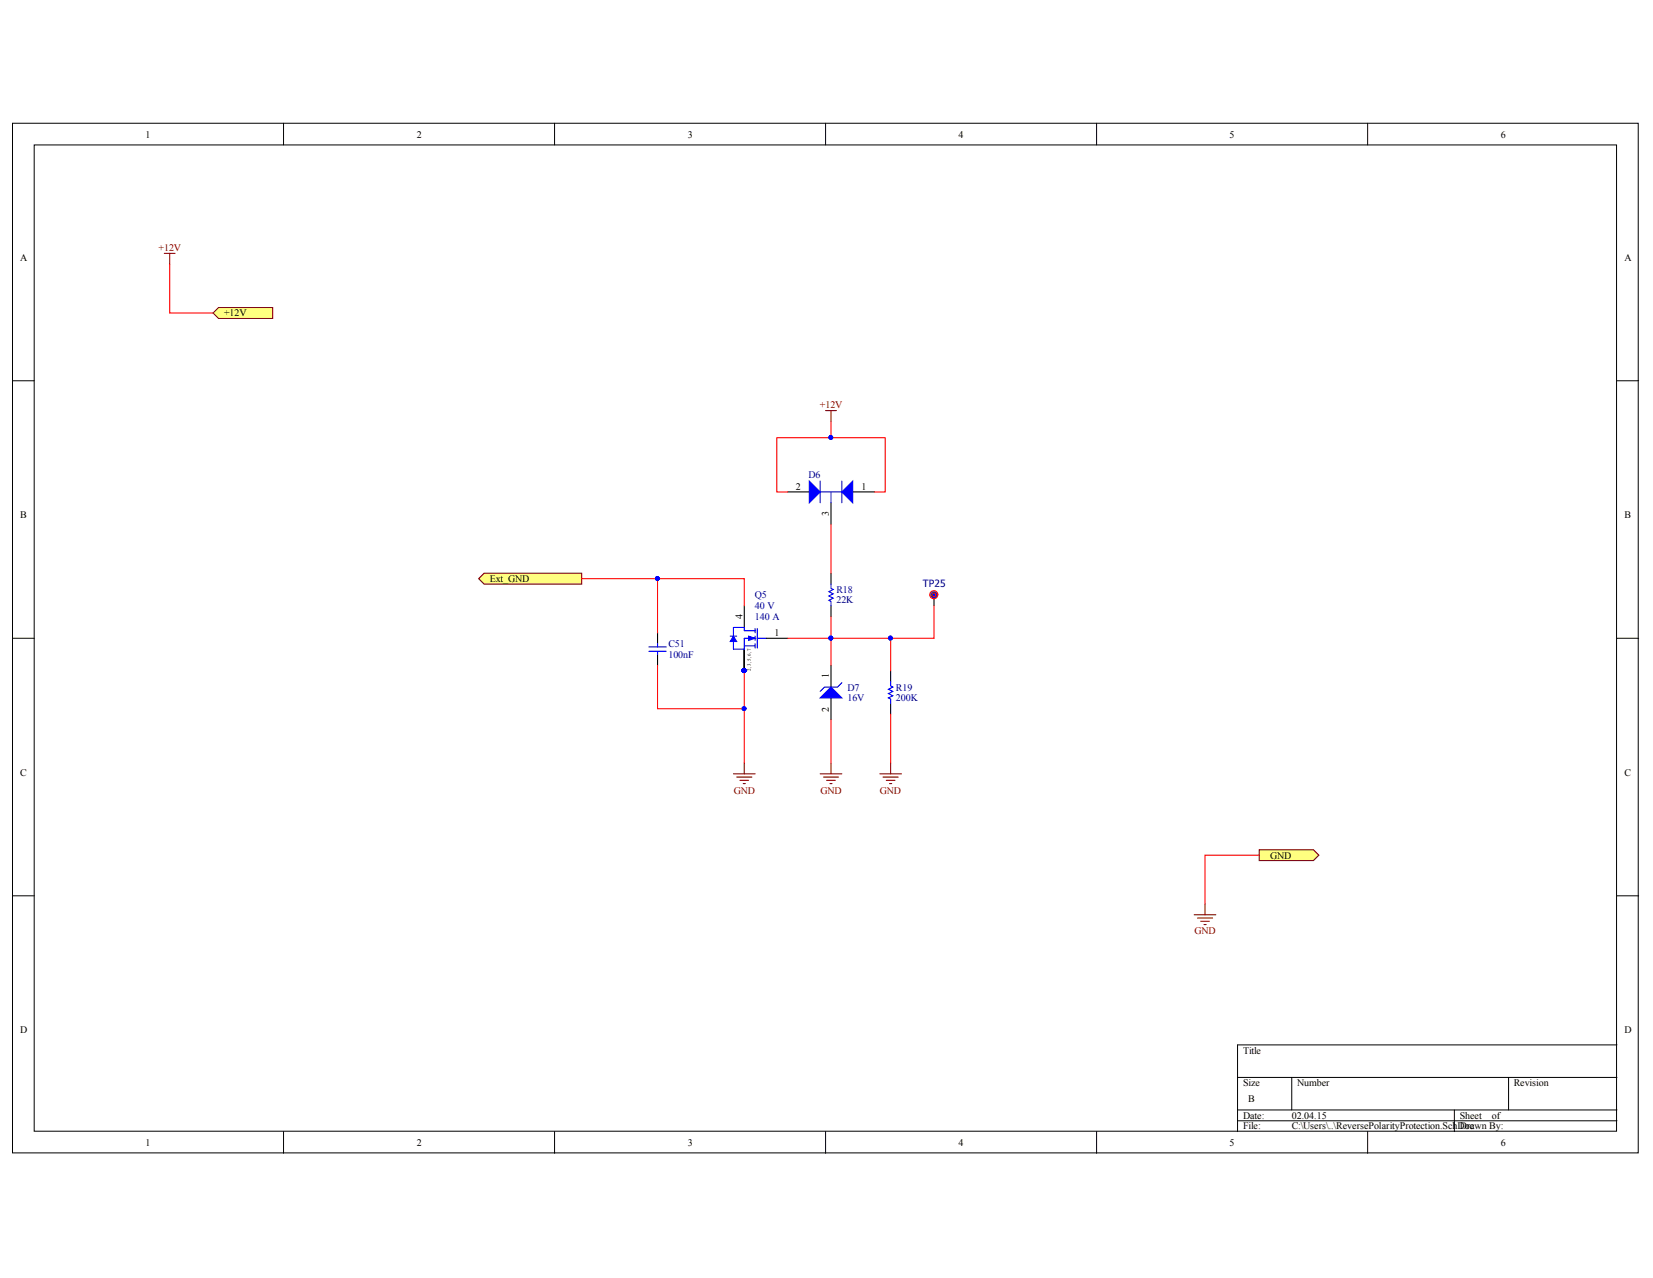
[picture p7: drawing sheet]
<svg xmlns="http://www.w3.org/2000/svg" width="279mm" height="216mm" viewBox="0 0 279 216" stroke-linecap="round" stroke-linejoin="round" font-family="sans-serif">
<defs><g id="words">
<g font-size="1.7">
<text x="24.6" y="23.2">1</text>
<text x="70.4" y="23.2">2</text>
<text x="116.3" y="23.2">3</text>
<text x="162" y="23.2">4</text>
<text x="207.8" y="23.2">5</text>
<text x="253.7" y="23.2">6</text>
<text x="3.4" y="44">A</text>
<text x="274.6" y="44">A</text>
<text x="37.9" y="53.4">+12V</text>
<text x="134.5" y="82.8">2</text>
<text x="145.6" y="82.8">1</text>
<text x="3.4" y="87.6">B</text>
<text x="140.1" y="87.2" transform="rotate(-90 140.1 87.2)">3</text>
<text x="274.6" y="87.6">B</text>
<text x="82.8" y="98.3">Ext_GND</text>
<text x="125.5" y="104.6" transform="rotate(-90 125.5 104.6)">4</text>
<text x="130.9" y="107.4">1</text>
<text x="140.1" y="114.6" transform="rotate(-90 140.1 114.6)">1</text>
<text x="140.1" y="120.2" transform="rotate(-90 140.1 120.2)">2</text>
<text x="3.4" y="131">C</text>
<text x="274.6" y="131">C</text>
<text x="214.7" y="145.1">GND</text>
<text x="3.4" y="174.6">D</text>
<text x="210.1" y="178">Title</text>
<text x="274.6" y="174.6">D</text>
<text x="210.1" y="183.5">Size</text>
<text x="219.3" y="183.5">Number</text>
<text x="255.9" y="183.5">Revision</text>
<text x="210.1" y="189">Date:</text>
<text x="210.1" y="190.8">File:</text>
<text x="211" y="186.2">B</text>
<text x="218.3" y="189">02.04.15</text>
<text x="218.3" y="190.8">C:\Users\..\ReversePolarityProtection.SchDoc</text>
<text x="246.7" y="189">Sheet</text>
<text x="246.7" y="190.8">Drawn By:</text>
<text x="252.2" y="189">of</text>
<text x="24.6" y="193.6">1</text>
<text x="70.4" y="193.6">2</text>
<text x="116.3" y="193.6">3</text>
<text x="162" y="193.6">4</text>
<text x="207.8" y="193.6">5</text>
<text x="253.7" y="193.6">6</text>
</g>
<g font-size="1.7" fill="#800000">
<text x="26.8" y="42.4">+12V</text>
<text x="138.6" y="69">+12V</text>
<text x="124" y="134.1">GND</text>
<text x="138.7" y="134.1">GND</text>
<text x="148.7" y="134.1">GND</text>
<text x="201.9" y="157.8">GND</text>
</g>
<g font-size="1.7" fill="#000080">
<text x="136.6" y="80.7">D6</text>
<text x="127.6" y="101.1">Q5</text>
<text x="141.4" y="101.9">22K</text>
<text x="141.4" y="100.2">R18</text>
<text x="156" y="99.2">TP25</text>
<text x="127.6" y="104.7">140 A</text>
<text x="127.6" y="102.9">40 V</text>
<text x="113" y="111.2">100nF</text>
<text x="113" y="109.3">C51</text>
<text x="143.2" y="118.4">16V</text>
<text x="143.2" y="116.7">D7</text>
<text x="151.4" y="118.4">200K</text>
<text x="151.4" y="116.7">R19</text>
</g>
<text font-size=".8" fill="#110f0a" x="126.9" y="113.4" transform="rotate(-90 126.9 113.4)">2, 3, 5, 6,7</text>
</g></defs>
<g fill="#fff" stroke="#000" stroke-width=".17">
<path d="M2.1 20.8h274.8v174h-274.8z"/>
<path d="M5.8 24.5h267.4v166.6h-267.4z"/>
</g>
<g fill="none" stroke="#000" stroke-width=".17">
<path d="M47.9 20.8v3.7M93.7 20.8v3.7M139.5 20.8v3.7M185.4 20.8v3.7M231.2 20.8v3.7M2.1 64.3h3.7M273.3 64.3h3.7M2.1 107.8h3.7M273.3 107.8h3.7M2.1 151.3h3.7M273.3 151.3h3.7M273.3 176.5h-64.1v14.7"/>
<path d="M47.9 191.2v3.6M93.7 191.2v3.6M139.5 191.2v3.6M185.4 191.2v3.6M209.2 182h64.1M209.2 187.5h64.1M209.2 189.3h64.1M218.3 182v5.5M231.2 191.2v3.6M245.8 187.5v3.7M255 182v5.5"/>
</g>
<g fill="#ffff80" stroke="#800000" stroke-width=".18">
<path d="M36 52.9l.9-.9h9.2v1.8h-9.2z" fill-rule="evenodd"/>
<path d="M212.8 143.5h9.2l.9 1-.9 .9h-9.2z" fill-rule="evenodd"/>
</g>
<path d="M201.8 154.5h3.7M202.4 155.1h2.6M202.9 155.6h1.5M203.5 156.2h.4M203.7 152.7v1.8" fill="none" stroke="#800000" stroke-width=".18"/>
<path d="M80.9 97.8l.9-1h16.5v1.9h-16.5z" fill-rule="evenodd" fill="#ffff80" stroke="#800000" stroke-width=".18"/>
<g fill="none" stroke="#800000" stroke-width=".18">
<path d="M27.8 42.8h1.8M28.7 42.8v1.8M139.5 69.4h1.9M140.5 69.4v1.8M124 130.7h3.6M124.5 131.3h2.6M125.1 131.8h1.4M125.6 132.4h.4M125.8 128.9v1.8M138.6 130.7h3.7M139.2 131.3h2.5M139.7 131.8h1.5"/>
<path d="M140.3 132.4h.3M140.5 128.9v1.8M148.7 130.7h3.7M149.3 131.3h2.5M149.8 131.8h1.5M150.4 132.4h.3M150.5 128.9v1.8"/>
</g>
<g fill="none" stroke="#000" stroke-width=".18">
<path d="M133.1 83.1h3.7M140.5 84.9v3.7M140.5 96.8v1.9M144.1 83.1h3.7M111.1 106.9v1.8M111.1 110.6v1.8M125.8 102.3v3.7M125.8 109.7v3.6M129.5 107.8h3.6M140.5 102.3v1.9M140.5 112.4v3.7M140.5 117.9v3.7"/>
<path d="M150.5 113.3v1.9M150.5 118.8v1.9M157.9 100.5v1.8"/>
</g>
<circle cx="157.8" cy="100.5" r=".14" fill="none" stroke="#00f" stroke-width=".92"/>
<g fill="none" stroke="#f00" stroke-width=".18">
<path d="M28.7 44.6v8.3h7.3M140.5 71.2v2.7h-9.2v9.2h1.8M140.5 73.9h9.1v9.2h-1.8M98.3 97.8h27.5v4.5M111.1 97.8v9.1M140.5 88.6v8.2M111.1 112.4v7.3h14.7M125.8 113.3v15.6M133.1 107.8h7.4v4.6M150.5 107.8v5.5M157.9 102.3v5.5h-17.4v-3.6M140.5 121.6v7.3"/>
<path d="M150.5 120.7v8.2M212.8 144.5h-9.1v8.2"/>
<circle cx="157.8" cy="100.5" r=".33"/>
<circle cx="157.8" cy="100.5" r=".68"/>
</g>
<g fill="#00f" stroke="#00f" stroke-width=".17">
<circle cx="125.8" cy="113.3" r=".33"/>
<circle cx="125.8" cy="119.7" r=".33"/>
<circle cx="111.1" cy="97.7" r=".33"/>
<circle cx="140.4" cy="107.8" r=".33"/>
<circle cx="150.5" cy="107.8" r=".33"/>
<circle cx="140.4" cy="73.9" r=".33"/>
</g>
<g fill="none" stroke="#00f" stroke-width=".18">
<path d="M138.6 81.3v3.6M138.6 83.1h3.7M140.5 98.7v.7l.3 .2-.7 .4 .7 .3-.7 .4 .7 .4-.7 .3 .4 .2v.7M140.5 83.1v1.8M142.3 81.3v3.6M109.7 109.3h2.9M109.7 110h2.9M111.1 108.7v.6M111.1 110v.6M123.4 107.5h1.1M125.8 109.1h1.8M127.6 106.5h-1.8v-.5h-1.8v1.5"/>
<path d="M127.6 107.8h-1.8v1.9h-1.8v-1.3M127.6 106.2v.7M127.6 107.5v.7M127.6 108.7v.8M128 107.8h1.5M128 106.2v3.3M142.3 115.3l-.7 .8h-2.2l-.8 .7M150.5 115.2v.7l.4 .2-.7 .3 .7 .4-.7 .4 .7 .3-.7 .4 .3 .2v.7"/>
</g>
<g fill="#00f" stroke="#00f" stroke-width=".17">
<path d="M126.5 107.5l1.1 .3-1.1 .4z"/>
<path d="M124 107.5l.5 .9h-1.1z"/>
</g>
<g fill="#00f" stroke="#00f" stroke-width=".18">
<path d="M142.3 83.1l1.8-1.8v3.6z"/>
<path d="M136.8 81.3l1.8 1.8-1.8 1.8z"/>
<path d="M138.6 117.9l1.9-1.8 1.8 1.8z"/>
</g>
<use href="#words"/>
</svg>
